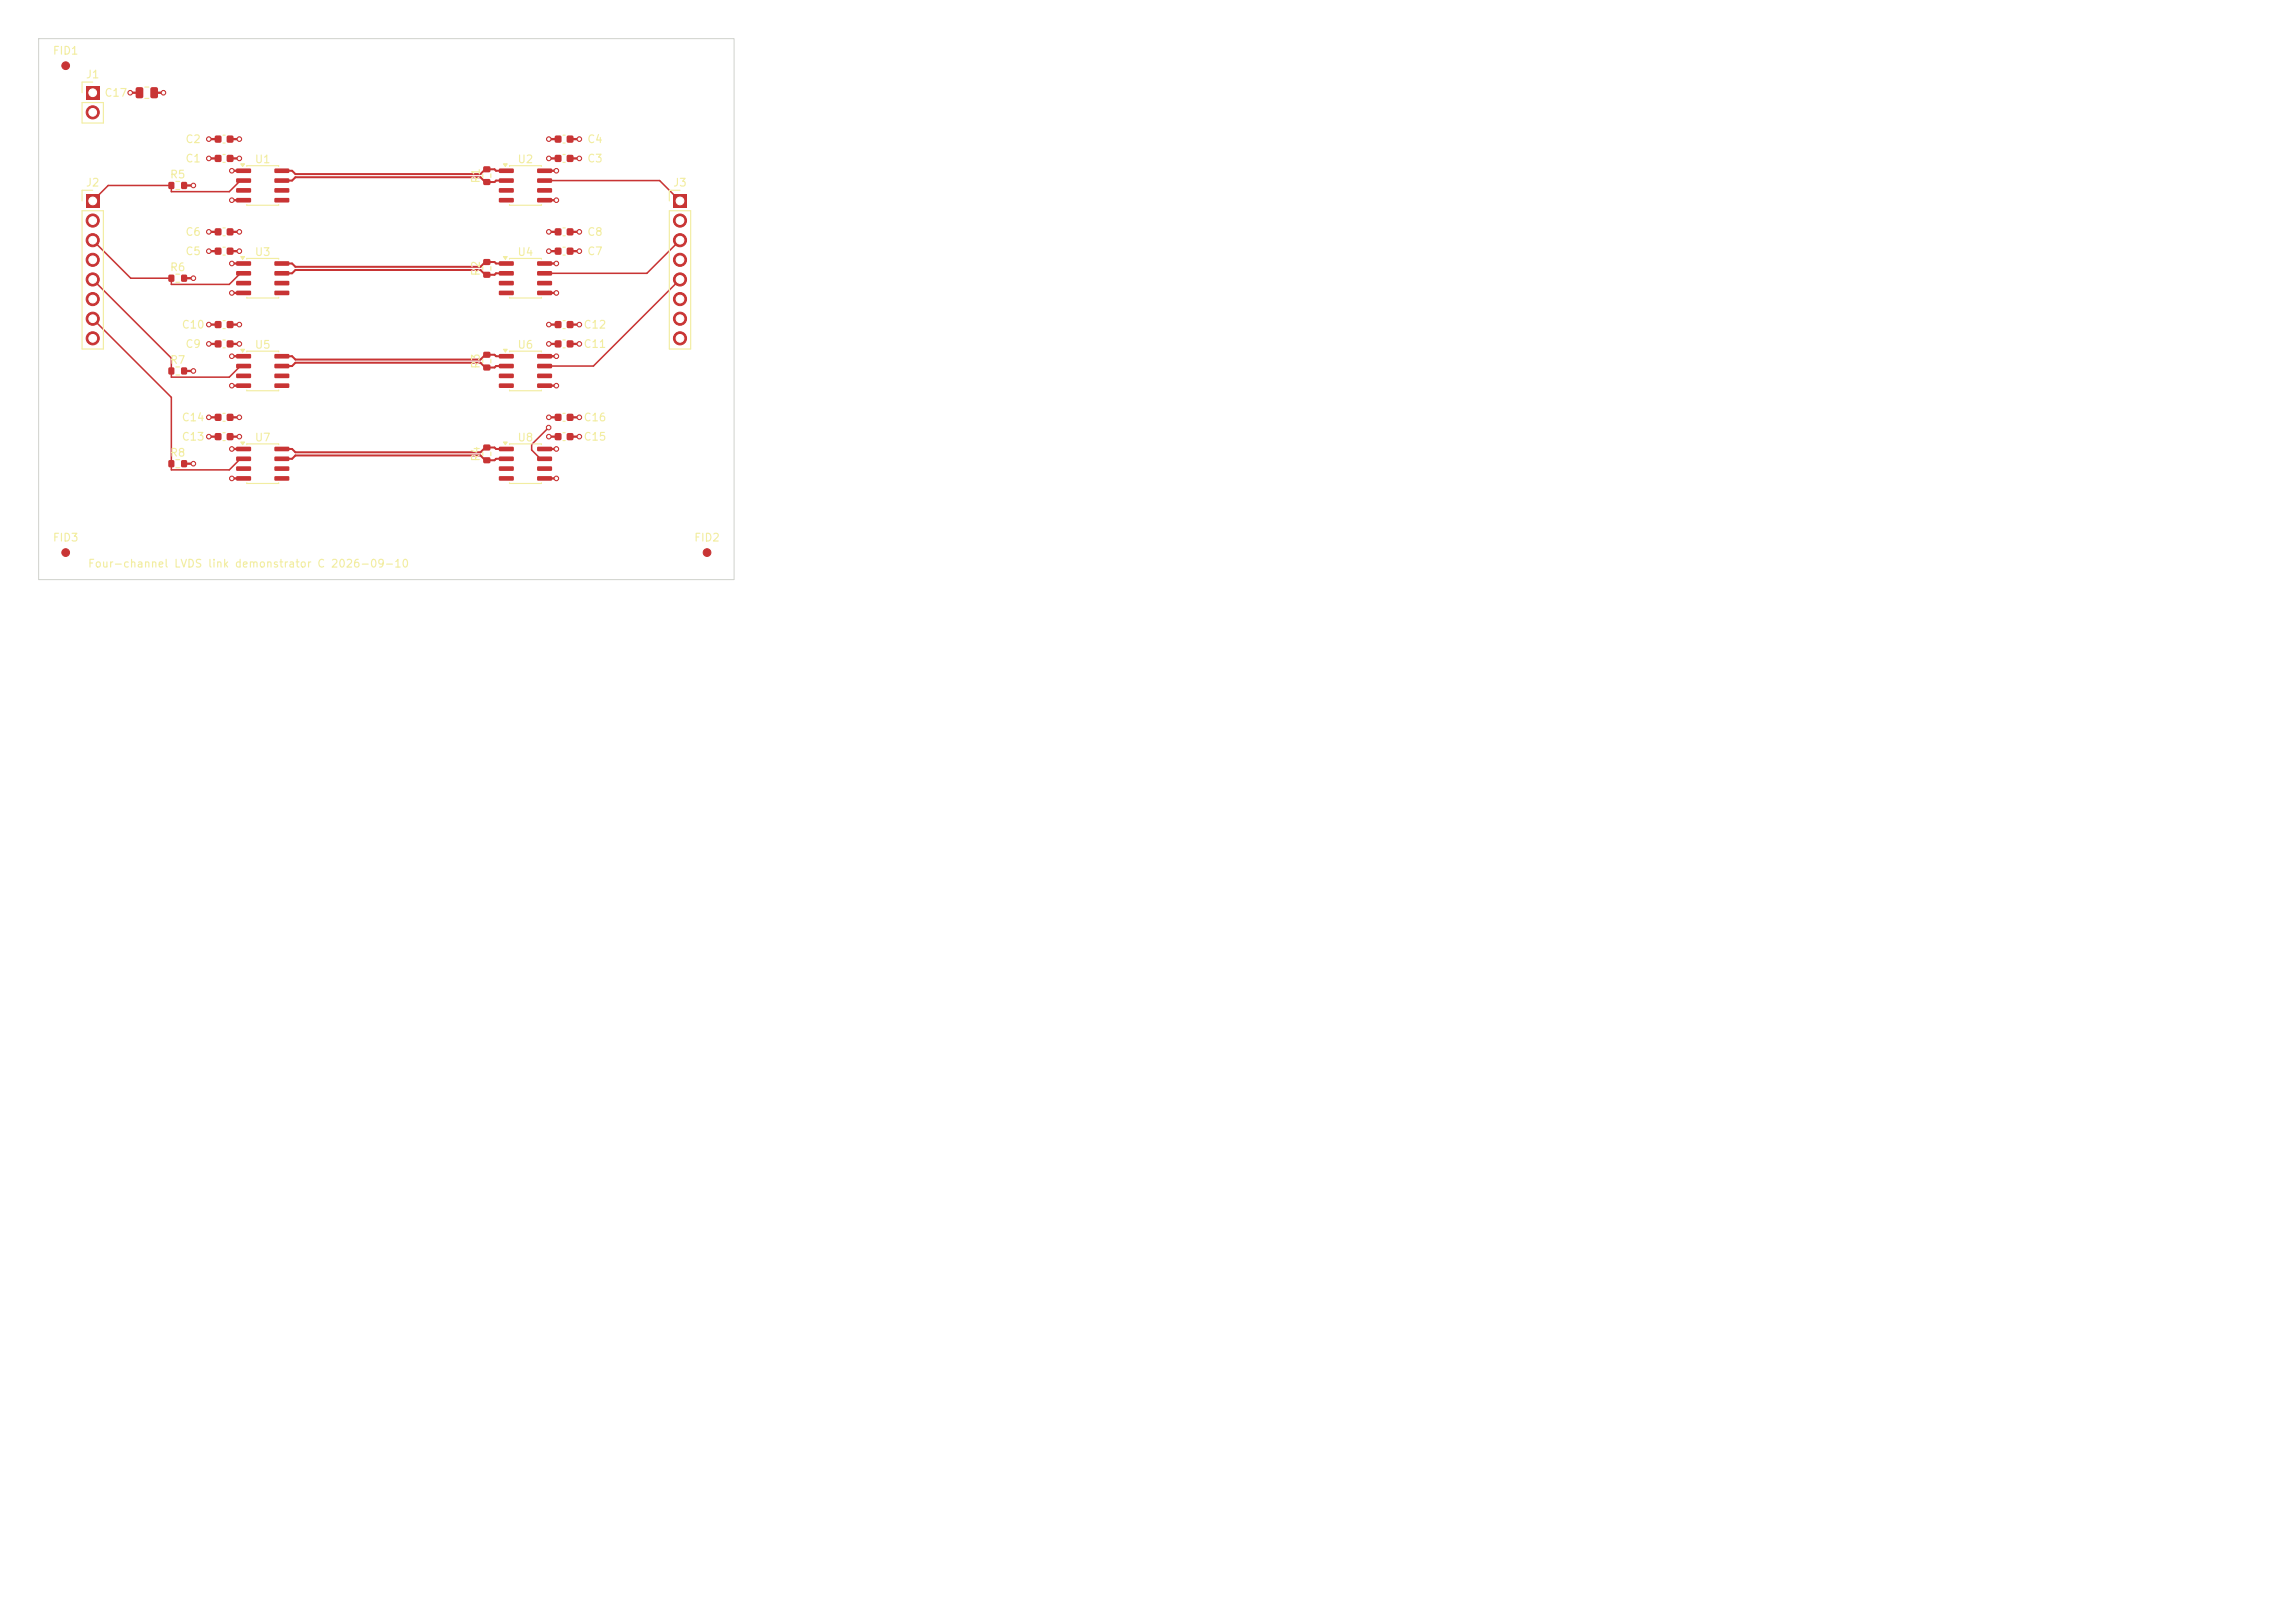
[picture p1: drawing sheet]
<svg xmlns="http://www.w3.org/2000/svg" width="297mm" height="210mm" viewBox="0 0 297 210" stroke-linecap="round" stroke-linejoin="round" font-family="sans-serif">
<defs><g id="words">
<g font-size="1" fill="#f2eda1">
<text x="6.8" y="7.3">FID1</text>
<text x="11" y="10.4">J1</text>
<text x="13.4" y="12.8">C17</text>
<text x="21.9" y="23.3">R5</text>
<text x="23.9" y="21.3">C1</text>
<text x="23.9" y="18.8">C2</text>
<text x="32.9" y="21.4">U1</text>
<text x="62.3" y="23.8" transform="rotate(-90 62.3 23.8)">R1</text>
<text x="66.9" y="21.4">U2</text>
<text x="75.9" y="18.8">C4</text>
<text x="75.9" y="21.3">C3</text>
<text x="11" y="24.4">J2</text>
<text x="87" y="24.4">J3</text>
<text x="21.9" y="35.3">R6</text>
<text x="23.9" y="33.3">C5</text>
<text x="23.9" y="30.8">C6</text>
<text x="32.9" y="33.4">U3</text>
<text x="62.3" y="35.8" transform="rotate(-90 62.3 35.8)">R2</text>
<text x="66.9" y="33.4">U4</text>
<text x="75.9" y="30.8">C8</text>
<text x="75.9" y="33.3">C7</text>
<text x="21.9" y="47.3">R7</text>
<text x="23.4" y="42.8">C10</text>
<text x="23.9" y="45.3">C9</text>
<text x="32.9" y="45.4">U5</text>
<text x="62.3" y="47.8" transform="rotate(-90 62.3 47.8)">R3</text>
<text x="66.9" y="45.4">U6</text>
<text x="75.4" y="45.3">C11</text>
<text x="75.4" y="42.8">C12</text>
<text x="21.9" y="59.3">R8</text>
<text x="23.4" y="57.3">C13</text>
<text x="23.4" y="54.8">C14</text>
<text x="32.9" y="57.4">U7</text>
<text x="62.3" y="59.8" transform="rotate(-90 62.3 59.8)">R4</text>
<text x="66.9" y="57.4">U8</text>
<text x="75.4" y="54.8">C16</text>
<text x="75.4" y="57.3">C15</text>
<text x="6.8" y="70.3">FID3</text>
<text x="89.8" y="70.3">FID2</text>
<text x="11.3" y="73.7">Four-channel LVDS link demonstrator C 2026-09-10</text>
</g>
</g></defs>
<g fill="#c83434">
<path d="M27.8 41.6l.2-.1 .6 .1 .1 .2-.1 .6-.2 .1-.6-.1v-.1z"/>
<path d="M29.4 41.6l.1-.1 .7 .1v.2v.6l-.2 .1-.6-.1-.1-.1z"/>
<path d="M62.6 35.2h.8v.7h-.8z"/>
<path d="M62.6 33.6h.8v.6h-.8z"/>
<path d="M30.6 33.8h1.8l.1 .1v.4l-.1 .1h-1.8l-.1-.2z"/>
<path d="M30.6 35.1h1.8l.1 .1v.4l-.1 .1h-1.8l-.1-.2z"/>
<path d="M30.6 36.4l1.8-.1 .1 .2v.3l-.1 .1h-1.8l-.1-.1z"/>
<path d="M30.6 37.6h1.8l.1 .2v.3l-.1 .1h-1.8l-.1-.1z"/>
<path d="M35.5 37.6h1.9v.2v.3l-.1 .1h-1.7l-.1-.1z"/>
<path d="M35.5 36.4l1.9-.1v.2v.3l-.1 .1h-1.7l-.1-.1z"/>
<path d="M35.5 35.1h1.9v.1v.4l-.1 .1h-1.7l-.1-.2z"/>
<path d="M35.5 33.8h1.9v.1v.4l-.1 .1h-1.7l-.1-.2z"/>
<path d="M71.8 53.6l.2-.1 .6 .1 .1 .2-.1 .6-.2 .1-.6-.1v-.1z"/>
<path d="M73.4 53.6l.1-.1 .7 .1v.2v.6l-.2 .1-.6-.1-.1-.1z"/>
<path d="M71.8 17.6l.2-.1 .6 .1 .1 .2-.1 .6-.2 .1-.6-.1v-.1z"/>
<path d="M73.4 17.6l.1-.1 .7 .1v.2v.6l-.2 .1-.6-.1-.1-.1z"/>
</g>
<circle cx="91.5" cy="71.5" r=".5" fill="#c83434" stroke="#c83434" stroke-width=".13"/>
<g fill="#c83434">
<path d="M17.6 11.3h.7l.2 .1v1.1l-.1 .2h-.6l-.2-.1-.1-1.1z"/>
<path d="M19.5 11.3h.7l.2 .1v1.1l-.1 .2h-.6l-.2-.1v-1.1z"/>
<path d="M62.6 59.2h.8v.7h-.8z"/>
<path d="M62.6 57.6h.8v.6h-.8z"/>
<path d="M27.8 20.1l.2-.1 .6 .1 .1 .2-.1 .6-.2 .1-.6-.1v-.1z"/>
<path d="M29.4 20.1l.1-.1 .7 .1v.2v.6l-.2 .1-.6-.1-.1-.1z"/>
</g>
<circle cx="8.5" cy="71.5" r=".5" fill="#c83434" stroke="#c83434" stroke-width=".13"/>
<g fill="#c83434">
<path d="M71.8 29.6l.2-.1 .6 .1 .1 .2-.1 .6-.2 .1-.6-.1v-.1z"/>
<path d="M73.4 29.6l.1-.1 .7 .1v.2v.6l-.2 .1-.6-.1-.1-.1z"/>
<path d="M27.8 56.1l.2-.1 .6 .1 .1 .2-.1 .6-.2 .1-.6-.1v-.1z"/>
<path d="M29.4 56.1l.1-.1 .7 .1v.2v.6l-.2 .1-.6-.1-.1-.1z"/>
<path d="M30.6 21.8h1.8l.1 .1v.4l-.1 .1h-1.8l-.1-.2z"/>
<path d="M30.6 23.1h1.8l.1 .1v.4l-.1 .1h-1.8l-.1-.2z"/>
<path d="M30.6 24.4l1.8-.1 .1 .2v.3l-.1 .1h-1.8l-.1-.1z"/>
<path d="M30.6 25.6h1.8l.1 .2v.3l-.1 .1h-1.8l-.1-.1z"/>
<path d="M35.5 25.6h1.9v.2v.3l-.1 .1h-1.7l-.1-.1z"/>
<path d="M35.5 24.4l1.9-.1v.2v.3l-.1 .1h-1.7l-.1-.1z"/>
<path d="M35.5 23.1h1.9v.1v.4l-.1 .1h-1.7l-.1-.2z"/>
<path d="M35.5 21.8h1.9v.1v.4l-.1 .1h-1.7l-.1-.2z"/>
<path d="M71.8 56.1l.2-.1 .6 .1 .1 .2-.1 .6-.2 .1-.6-.1v-.1z"/>
<path d="M73.4 56.1l.1-.1 .7 .1v.2v.6l-.2 .1-.6-.1-.1-.1z"/>
<path d="M71.8 44.1l.2-.1 .6 .1 .1 .2-.1 .6-.2 .1-.6-.1v-.1z"/>
<path d="M73.4 44.1l.1-.1 .7 .1v.2v.6l-.2 .1-.6-.1-.1-.1z"/>
<path d="M64.6 57.8h1.8l.1 .1v.4l-.2 .1h-1.7v-.2z"/>
<path d="M64.6 59.1h1.8l.1 .1v.4l-.2 .1h-1.7v-.2z"/>
<path d="M64.6 60.4l1.8-.1 .1 .2v.3l-.2 .1h-1.7v-.1z"/>
<path d="M64.6 61.6h1.8l.1 .2v.3l-.2 .1h-1.7v-.1z"/>
<path d="M69.5 61.6h1.9l.1 .2-.1 .3-.1 .1h-1.7l-.1-.1z"/>
<path d="M69.5 60.4l1.9-.1 .1 .2-.1 .3-.1 .1h-1.7l-.1-.1z"/>
<path d="M69.5 59.1h1.9l.1 .1-.1 .4-.1 .1h-1.7l-.1-.2z"/>
<path d="M69.5 57.8h1.9l.1 .1-.1 .4-.1 .1h-1.7l-.1-.2z"/>
<path d="M21.8 47.6h.7v.8h-.7z"/>
<path d="M23.5 47.6h.7v.8h-.7z"/>
<path d="M71.8 32.1l.2-.1 .6 .1 .1 .2-.1 .6-.2 .1-.6-.1v-.1z"/>
<path d="M73.4 32.1l.1-.1 .7 .1v.2v.6l-.2 .1-.6-.1-.1-.1z"/>
<path d="M27.8 17.6l.2-.1 .6 .1 .1 .2-.1 .6-.2 .1-.6-.1v-.1z"/>
<path d="M29.4 17.6l.1-.1 .7 .1v.2v.6l-.2 .1-.6-.1-.1-.1z"/>
<path d="M27.8 53.6l.2-.1 .6 .1 .1 .2-.1 .6-.2 .1-.6-.1v-.1z"/>
<path d="M29.4 53.6l.1-.1 .7 .1v.2v.6l-.2 .1-.6-.1-.1-.1z"/>
</g>
<circle cx="8.5" cy="8.5" r=".5" fill="#c83434" stroke="#c83434" stroke-width=".13"/>
<g fill="#c83434">
<path d="M64.6 33.8h1.8l.1 .1v.4l-.2 .1h-1.7v-.2z"/>
<path d="M64.6 35.1h1.8l.1 .1v.4l-.2 .1h-1.7v-.2z"/>
<path d="M64.6 36.4l1.8-.1 .1 .2v.3l-.2 .1h-1.7v-.1z"/>
<path d="M64.6 37.6h1.8l.1 .2v.3l-.2 .1h-1.7v-.1z"/>
<path d="M69.5 37.6h1.9l.1 .2-.1 .3-.1 .1h-1.7l-.1-.1z"/>
<path d="M69.5 36.4l1.9-.1 .1 .2-.1 .3-.1 .1h-1.7l-.1-.1z"/>
<path d="M69.5 35.1h1.9l.1 .1-.1 .4-.1 .1h-1.7l-.1-.2z"/>
<path d="M69.5 33.8h1.9l.1 .1-.1 .4-.1 .1h-1.7l-.1-.2z"/>
<path d="M27.8 32.1l.2-.1 .6 .1 .1 .2-.1 .6-.2 .1-.6-.1v-.1z"/>
<path d="M29.4 32.1l.1-.1 .7 .1v.2v.6l-.2 .1-.6-.1-.1-.1z"/>
<path d="M30.6 57.8h1.8l.1 .1v.4l-.1 .1h-1.8l-.1-.2z"/>
<path d="M30.6 59.1h1.8l.1 .1v.4l-.1 .1h-1.8l-.1-.2z"/>
<path d="M30.6 60.4l1.8-.1 .1 .2v.3l-.1 .1h-1.8l-.1-.1z"/>
<path d="M30.6 61.6h1.8l.1 .2v.3l-.1 .1h-1.8l-.1-.1z"/>
<path d="M35.5 61.6h1.9v.2v.3l-.1 .1h-1.7l-.1-.1z"/>
<path d="M35.5 60.4l1.9-.1v.2v.3l-.1 .1h-1.7l-.1-.1z"/>
<path d="M35.5 59.1h1.9v.1v.4l-.1 .1h-1.7l-.1-.2z"/>
<path d="M35.5 57.8h1.9v.1v.4l-.1 .1h-1.7l-.1-.2z"/>
<path d="M71.8 20.1l.2-.1 .6 .1 .1 .2-.1 .6-.2 .1-.6-.1v-.1z"/>
<path d="M73.4 20.1l.1-.1 .7 .1v.2v.6l-.2 .1-.6-.1-.1-.1z"/>
<path d="M62.6 47.2h.8v.7h-.8z"/>
<path d="M62.6 45.6h.8v.6h-.8z"/>
<path d="M62.6 23.2h.8v.7h-.8z"/>
<path d="M62.6 21.6h.8v.6h-.8z"/>
<path d="M21.8 23.6h.7v.8h-.7z"/>
<path d="M23.5 23.6h.7v.8h-.7z"/>
<path d="M71.8 41.6l.2-.1 .6 .1 .1 .2-.1 .6-.2 .1-.6-.1v-.1z"/>
<path d="M73.4 41.6l.1-.1 .7 .1v.2v.6l-.2 .1-.6-.1-.1-.1z"/>
<path d="M21.8 35.6h.7v.8h-.7z"/>
<path d="M23.5 35.6h.7v.8h-.7z"/>
<path d="M87.1 25.2h1.8v1.7h-1.8z"/>
</g>
<g fill="#c83434" stroke="#c83434" stroke-width=".13">
<circle cx="88" cy="28.5" r=".85"/>
<circle cx="88" cy="31.1" r=".85"/>
<circle cx="88" cy="33.6" r=".85"/>
<circle cx="88" cy="36.2" r=".85"/>
<circle cx="88" cy="38.7" r=".85"/>
<circle cx="88" cy="41.2" r=".85"/>
<circle cx="88" cy="43.8" r=".85"/>
</g>
<g fill="#c83434">
<path d="M64.6 21.8h1.8l.1 .1v.4l-.2 .1h-1.7v-.2z"/>
<path d="M64.6 23.1h1.8l.1 .1v.4l-.2 .1h-1.7v-.2z"/>
<path d="M64.6 24.4l1.8-.1 .1 .2v.3l-.2 .1h-1.7v-.1z"/>
<path d="M64.6 25.6h1.8l.1 .2v.3l-.2 .1h-1.7v-.1z"/>
<path d="M69.5 25.6h1.9l.1 .2-.1 .3-.1 .1h-1.7l-.1-.1z"/>
<path d="M69.5 24.4l1.9-.1 .1 .2-.1 .3-.1 .1h-1.7l-.1-.1z"/>
<path d="M69.5 23.1h1.9l.1 .1-.1 .4-.1 .1h-1.7l-.1-.2z"/>
<path d="M69.5 21.8h1.9l.1 .1-.1 .4-.1 .1h-1.7l-.1-.2z"/>
<path d="M11.1 25.2h1.7v1.7h-1.7z"/>
</g>
<g fill="#c83434" stroke="#c83434" stroke-width=".13">
<circle cx="12" cy="28.5" r=".85"/>
<circle cx="12" cy="31.1" r=".85"/>
<circle cx="12" cy="33.6" r=".85"/>
<circle cx="12" cy="36.2" r=".85"/>
<circle cx="12" cy="38.7" r=".85"/>
<circle cx="12" cy="41.2" r=".85"/>
<circle cx="12" cy="43.8" r=".85"/>
</g>
<path d="M11.1 11.2h1.7v1.7h-1.7z" fill="#c83434"/>
<circle cx="12" cy="14.5" r=".85" fill="#c83434" stroke="#c83434" stroke-width=".13"/>
<g fill="#c83434">
<path d="M21.8 59.6h.7v.8h-.7z"/>
<path d="M23.5 59.6h.7v.8h-.7z"/>
<path d="M30.6 45.8h1.8l.1 .1v.4l-.1 .1h-1.8l-.1-.2z"/>
<path d="M30.6 47.1h1.8l.1 .1v.4l-.1 .1h-1.8l-.1-.2z"/>
<path d="M30.6 48.4l1.8-.1 .1 .2v.3l-.1 .1h-1.8l-.1-.1z"/>
<path d="M30.6 49.6h1.8l.1 .2v.3l-.1 .1h-1.8l-.1-.1z"/>
<path d="M35.5 49.6h1.9v.2v.3l-.1 .1h-1.7l-.1-.1z"/>
<path d="M35.5 48.4l1.9-.1v.2v.3l-.1 .1h-1.7l-.1-.1z"/>
<path d="M35.5 47.1h1.9v.1v.4l-.1 .1h-1.7l-.1-.2z"/>
<path d="M35.5 45.8h1.9v.1v.4l-.1 .1h-1.7l-.1-.2z"/>
<path d="M27.8 29.6l.2-.1 .6 .1 .1 .2-.1 .6-.2 .1-.6-.1v-.1z"/>
<path d="M29.4 29.6l.1-.1 .7 .1v.2v.6l-.2 .1-.6-.1-.1-.1z"/>
<path d="M64.6 45.8h1.8l.1 .1v.4l-.2 .1h-1.7v-.2z"/>
<path d="M64.6 47.1h1.8l.1 .1v.4l-.2 .1h-1.7v-.2z"/>
<path d="M64.6 48.4l1.8-.1 .1 .2v.3l-.2 .1h-1.7v-.1z"/>
<path d="M64.6 49.6h1.8l.1 .2v.3l-.2 .1h-1.7v-.1z"/>
<path d="M69.5 49.6h1.9l.1 .2-.1 .3-.1 .1h-1.7l-.1-.1z"/>
<path d="M69.5 48.4l1.9-.1 .1 .2-.1 .3-.1 .1h-1.7l-.1-.1z"/>
<path d="M69.5 47.1h1.9l.1 .1-.1 .4-.1 .1h-1.7l-.1-.2z"/>
<path d="M69.5 45.8h1.9l.1 .1-.1 .4-.1 .1h-1.7l-.1-.2z"/>
<path d="M27.8 44.1l.2-.1 .6 .1 .1 .2-.1 .6-.2 .1-.6-.1v-.1z"/>
<path d="M29.4 44.1l.1-.1 .7 .1v.2v.6l-.2 .1-.6-.1-.1-.1z"/>
</g>
<g fill="#c83434" stroke="#c83434" stroke-width=".13">
<circle cx="71" cy="20.5" r=".3"/>
<circle cx="72" cy="46.1" r=".3"/>
<circle cx="27" cy="30" r=".3"/>
<circle cx="27" cy="42" r=".3"/>
<circle cx="30" cy="46.1" r=".3"/>
<circle cx="71" cy="44.5" r=".3"/>
<circle cx="30" cy="22.1" r=".3"/>
<circle cx="16.8" cy="12" r=".3"/>
<circle cx="72" cy="22.1" r=".3"/>
<circle cx="27" cy="20.5" r=".3"/>
<circle cx="72" cy="58.1" r=".3"/>
<circle cx="27" cy="56.5" r=".3"/>
<circle cx="71" cy="18" r=".3"/>
<circle cx="71" cy="32.5" r=".3"/>
<circle cx="71" cy="42" r=".3"/>
<circle cx="71" cy="54" r=".3"/>
<circle cx="27" cy="44.5" r=".3"/>
<circle cx="72" cy="34.1" r=".3"/>
<circle cx="30" cy="58.1" r=".3"/>
<circle cx="27" cy="18" r=".3"/>
<circle cx="71" cy="56.5" r=".3"/>
<circle cx="30" cy="34.1" r=".3"/>
<circle cx="71" cy="30" r=".3"/>
<circle cx="27" cy="32.5" r=".3"/>
<circle cx="27" cy="54" r=".3"/>
<circle cx="75" cy="18" r=".3"/>
<circle cx="30" cy="61.9" r=".3"/>
<circle cx="75" cy="44.5" r=".3"/>
<circle cx="30" cy="37.9" r=".3"/>
<circle cx="31" cy="56.5" r=".3"/>
<circle cx="31" cy="18" r=".3"/>
<circle cx="72" cy="49.9" r=".3"/>
<circle cx="72" cy="61.9" r=".3"/>
<circle cx="72" cy="37.9" r=".3"/>
<circle cx="75" cy="42" r=".3"/>
<circle cx="75" cy="56.5" r=".3"/>
<circle cx="30" cy="49.9" r=".3"/>
<circle cx="21.1" cy="12" r=".3"/>
<circle cx="72" cy="25.9" r=".3"/>
<circle cx="31" cy="32.5" r=".3"/>
<circle cx="25" cy="60" r=".3"/>
<circle cx="25" cy="24" r=".3"/>
<circle cx="75" cy="54" r=".3"/>
<circle cx="30" cy="25.9" r=".3"/>
<circle cx="75" cy="30" r=".3"/>
<circle cx="31" cy="42" r=".3"/>
<circle cx="31" cy="54" r=".3"/>
<circle cx="31" cy="30" r=".3"/>
<circle cx="31" cy="20.5" r=".3"/>
<circle cx="25" cy="48" r=".3"/>
<circle cx="75" cy="32.5" r=".3"/>
<circle cx="31" cy="44.5" r=".3"/>
<circle cx="75" cy="20.5" r=".3"/>
<circle cx="25" cy="36" r=".3"/>
<circle cx="71" cy="55.3" r=".3"/>
</g>
<g fill="none" stroke="#c83434" stroke-width=".3">
<path d="M16.9 12h1.1M19.9 12h1.2M27 18h1.2M29.8 18h1.2M71 18h1.2M73.8 18h1.2M23.8 24h1.2M23.8 36h1.2M27 30h1.2M27 20.5h1.2M27 32.5h1.2M29.8 30h1.2"/>
<path d="M29.8 20.5h1.2M29.8 32.5h1.2M30 34.1h1.5M30 22.1h1.5M30 37.9h1.5M30 25.9h1.5M70.5 34.1h1.5M70.5 22.1h1.5M70.5 37.9h1.5M70.5 25.9h1.5M71 30h1.2M71 20.5h1.2"/>
<path d="M71 32.5h1.2M73.8 30h1.2M73.8 20.5h1.2M73.8 32.5h1.2M23.8 48h1.2M27 54h1.2M27 56.5h1.2M27 44.5h1.2M27 42h1.2M29.8 54h1.2M29.8 56.5h1.2M29.8 44.5h1.2"/>
<path d="M29.8 42h1.2M30 46.1h1.5M30 58.1h1.5M30 49.9h1.5M70.5 46.1h1.5M70.5 58.1h1.5M70.5 49.9h1.5M71 54h1.2M71 56.5h1.2M71 44.5h1.2M71 42h1.2M73.8 54h1.2"/>
<path d="M73.8 56.5h1.2M73.8 44.5h1.2M73.8 42h1.2M23.8 60h1.2M30 61.9h1.5M70.5 61.9h1.5"/>
</g>
<path d="M12 31.1l4.9 4.9h5.3v.8h7.5l1.4-1.4h.4M12 36.2l10.2 10.1v2.5h7.5l1.4-1.4h.4M31.5 23.4h-.4l-1.4 1.4h-7.5v-.8h-8.2l-2 2M70.5 23.4h14.9l2.6 2.6M88 31.1l-4.3 4.3h-13.2M88 36.2l-11.2 11.2h-6.3M12 41.2l10.2 10.2v9.4h7.5l1.4-1.4h.4M71 55.3l-2.2 2.2v.7l1.1 1.2h.6" fill="none" stroke="#c83434" stroke-width=".2"/>
<path d="M36.5 22.1h1.3l.4 .4h24l.6-.6h1.2l.2 .2h1.3M36.5 23.4h1.3l.4-.5h24l.6 .7h1.2l.2-.2h1.3M36.5 34.1h1.3l.4 .4h24l.6-.6h1.2l.2 .2h1.3M36.5 35.4h1.3l.4-.5h24l.6 .7h1.2l.2-.2h1.3M36.5 46.1h1.3l.4 .4h24l.6-.6h1.2l.2 .2h1.3M36.5 47.4h1.3l.4-.5h24l.6 .7h1.2l.2-.2h1.3M36.5 58.1h1.3l.4 .4h24l.6-.6h1.2l.2 .2h1.3M36.5 59.4h1.3l.4-.5h24l.6 .7h1.2l.2-.2h1.3" fill="none" stroke="#c83434" stroke-width=".26"/>
<path d="M31.2 33.2h.4l-.2 .3zM31.9 33.5v-.1h4.2v.1M31.9 38.5v.1h4.2v-.1M62.5 34.5v.5M63.5 34.5v.5M28.9 41.5h.2M28.9 42.5h.2" fill="none" stroke="#f2eda1" stroke-width=".15"/>
<path d="M31.2 33.2h.4l-.2 .3z" fill="#f2eda1"/>
<g fill="none" stroke="#f2eda1" stroke-width=".15">
<path d="M18.7 11.3h.6M18.7 12.7h.6M28.9 20h.2M72.9 17.5h.2M72.9 18.5h.2M28.9 21h.2M31.2 21.2h.4l-.2 .3zM31.9 21.5v-.1h4.2v.1M31.9 26.5v.1h4.2v-.1M72.9 29.5h.2M72.9 30.5h.2M28.9 56h.2"/>
<path d="M28.9 57h.2M62.5 58.5v.5M63.5 58.5v.5M72.9 53.5h.2M72.9 54.5h.2"/>
</g>
<path d="M31.2 21.2h.4l-.2 .3z" fill="#f2eda1"/>
<path d="M65.2 57.2h.4l-.2 .3zM65.9 57.5v-.1h4.2v.1M72.9 56h.2M72.9 57h.2M72.9 44h.2M72.9 45h.2M65.9 62.5v.1h4.2v-.1" fill="none" stroke="#f2eda1" stroke-width=".15"/>
<path d="M65.2 57.2h.4l-.2 .3z" fill="#f2eda1"/>
<path d="M28.9 17.5h.2M28.9 18.5h.2M65.2 33.2h.4l-.2 .3zM65.9 33.5v-.1h4.2v.1M65.9 38.5v.1h4.2v-.1M72.9 32h.2M72.9 33h.2M22.8 47.5h.4M22.8 48.5h.4M28.9 53.5h.2M28.9 54.5h.2" fill="none" stroke="#f2eda1" stroke-width=".15"/>
<path d="M65.2 33.2h.4l-.2 .3z" fill="#f2eda1"/>
<path d="M28.9 32h.2M28.9 33h.2M31.2 57.2h.4l-.2 .3zM31.9 57.5v-.1h4.2v.1M31.9 62.5v.1h4.2v-.1" fill="none" stroke="#f2eda1" stroke-width=".15"/>
<path d="M31.2 57.2h.4l-.2 .3z" fill="#f2eda1"/>
<g fill="none" stroke="#f2eda1" stroke-width=".15">
<path d="M72.9 20h.2M22.8 23.5h.4M22.8 24.5h.4M22.8 35.5h.4M22.8 36.5h.4M62.5 22.5v.5M63.5 22.5v.5M65.2 21.2h.4l-.2 .3zM65.9 21.5v-.1h4.2v.1M65.9 26.5v.1h4.2v-.1M72.9 21h.2M86.6 27.3h2.8v17.9h-2.8z"/>
<path d="M88 24.6h-1.4v1.4M62.5 46.5v.5M63.5 46.5v.5M72.9 41.5h.2M72.9 42.5h.2"/>
</g>
<path d="M65.2 21.2h.4l-.2 .3z" fill="#f2eda1"/>
<path d="M10.6 13.3h2.8v2.6h-2.8zM12 10.6h-1.4v1.4M10.6 27.3h2.8v17.9h-2.8zM12 24.6h-1.4v1.4M22.8 59.5h.4M31.2 45.2h.4l-.2 .3zM31.9 45.5v-.1h4.2v.1M31.9 50.5v.1h4.2v-.1M22.8 60.5h.4" fill="none" stroke="#f2eda1" stroke-width=".15"/>
<path d="M31.2 45.2h.4l-.2 .3z" fill="#f2eda1"/>
<path d="M28.9 29.5h.2M28.9 30.5h.2M65.2 45.2h.4l-.2 .3zM65.9 45.5v-.1h4.2v.1M65.9 50.5v.1h4.2v-.1" fill="none" stroke="#f2eda1" stroke-width=".15"/>
<path d="M65.2 45.2h.4l-.2 .3z" fill="#f2eda1"/>
<path d="M28.9 44h.2M28.9 45h.2" fill="none" stroke="#f2eda1" stroke-width=".15"/>
<path d="M5 5h90v70h-90z" fill="none" stroke="#d0d2cd" stroke-width=".13"/>
<g fill="#fff" stroke="#fff" stroke-width=".13">
<circle cx="71" cy="20.5" r=".15"/>
<circle cx="72" cy="46.1" r=".15"/>
<circle cx="27" cy="30" r=".15"/>
<circle cx="27" cy="42" r=".15"/>
<circle cx="30" cy="46.1" r=".15"/>
<circle cx="71" cy="44.5" r=".15"/>
<circle cx="30" cy="22.1" r=".15"/>
<circle cx="16.8" cy="12" r=".15"/>
<circle cx="72" cy="22.1" r=".15"/>
<circle cx="27" cy="20.5" r=".15"/>
<circle cx="72" cy="58.1" r=".15"/>
<circle cx="27" cy="56.5" r=".15"/>
<circle cx="71" cy="18" r=".15"/>
<circle cx="71" cy="32.5" r=".15"/>
<circle cx="71" cy="42" r=".15"/>
<circle cx="71" cy="54" r=".15"/>
<circle cx="27" cy="44.5" r=".15"/>
<circle cx="72" cy="34.1" r=".15"/>
<circle cx="30" cy="58.1" r=".15"/>
<circle cx="27" cy="18" r=".15"/>
<circle cx="71" cy="56.5" r=".15"/>
<circle cx="30" cy="34.1" r=".15"/>
<circle cx="71" cy="30" r=".15"/>
<circle cx="27" cy="32.5" r=".15"/>
<circle cx="27" cy="54" r=".15"/>
<circle cx="75" cy="18" r=".15"/>
<circle cx="30" cy="61.9" r=".15"/>
<circle cx="75" cy="44.5" r=".15"/>
<circle cx="30" cy="37.9" r=".15"/>
<circle cx="31" cy="56.5" r=".15"/>
<circle cx="31" cy="18" r=".15"/>
<circle cx="72" cy="49.9" r=".15"/>
<circle cx="72" cy="61.9" r=".15"/>
<circle cx="72" cy="37.9" r=".15"/>
<circle cx="75" cy="42" r=".15"/>
<circle cx="75" cy="56.5" r=".15"/>
<circle cx="30" cy="49.9" r=".15"/>
<circle cx="21.1" cy="12" r=".15"/>
<circle cx="72" cy="25.9" r=".15"/>
<circle cx="31" cy="32.5" r=".15"/>
<circle cx="25" cy="60" r=".15"/>
<circle cx="25" cy="24" r=".15"/>
<circle cx="75" cy="54" r=".15"/>
<circle cx="30" cy="25.9" r=".15"/>
<circle cx="75" cy="30" r=".15"/>
<circle cx="31" cy="42" r=".15"/>
<circle cx="31" cy="54" r=".15"/>
<circle cx="31" cy="30" r=".15"/>
<circle cx="31" cy="20.5" r=".15"/>
<circle cx="25" cy="48" r=".15"/>
<circle cx="75" cy="32.5" r=".15"/>
<circle cx="31" cy="44.5" r=".15"/>
<circle cx="75" cy="20.5" r=".15"/>
<circle cx="25" cy="36" r=".15"/>
<circle cx="71" cy="55.3" r=".15"/>
<circle cx="88" cy="26" r=".5"/>
<circle cx="88" cy="28.5" r=".5"/>
<circle cx="88" cy="31.1" r=".5"/>
<circle cx="88" cy="33.6" r=".5"/>
<circle cx="88" cy="36.2" r=".5"/>
<circle cx="88" cy="38.7" r=".5"/>
<circle cx="88" cy="41.2" r=".5"/>
<circle cx="88" cy="43.8" r=".5"/>
<circle cx="12" cy="26" r=".5"/>
<circle cx="12" cy="28.5" r=".5"/>
<circle cx="12" cy="31.1" r=".5"/>
<circle cx="12" cy="33.6" r=".5"/>
<circle cx="12" cy="36.2" r=".5"/>
<circle cx="12" cy="38.7" r=".5"/>
<circle cx="12" cy="41.2" r=".5"/>
<circle cx="12" cy="43.8" r=".5"/>
<circle cx="12" cy="12" r=".5"/>
<circle cx="12" cy="14.5" r=".5"/>
</g>
<use href="#words"/>
</svg>
